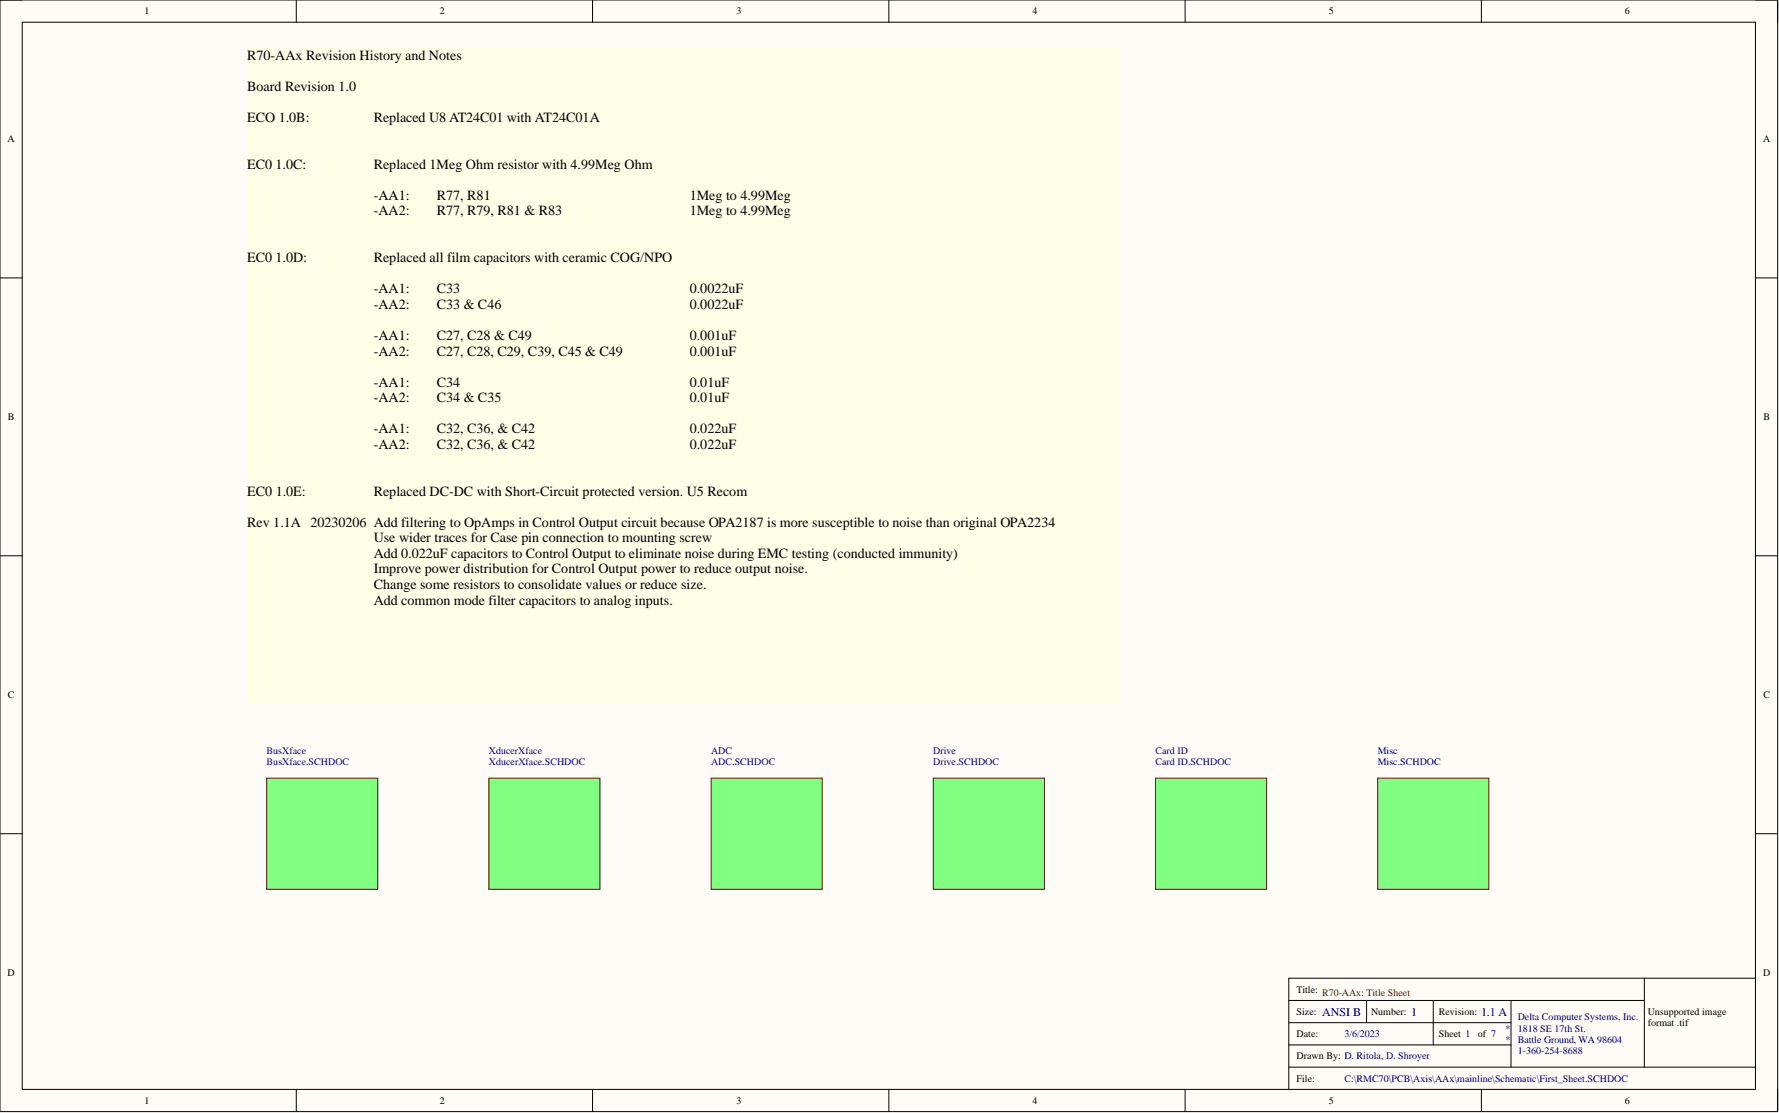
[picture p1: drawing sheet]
<svg xmlns="http://www.w3.org/2000/svg" width="406mm" height="254mm" viewBox="0 0 406 254" stroke-linecap="round" stroke-linejoin="round" font-family="sans-serif">
<defs><g id="words">
<g font-size="3.2">
<text x="56.4" y="13.7">R70-AAx Revision History and Notes</text>
<text x="56.4" y="20.8">Board Revision 1.0</text>
<text x="56.4" y="27.9">ECO 1.0B:</text>
<text x="85.3" y="27.9">Replaced U8 AT24C01 with AT24C01A</text>
<text x="56.4" y="38.5">EC0 1.0C:</text>
<text x="85.3" y="38.5">Replaced 1Meg Ohm resistor with 4.99Meg Ohm</text>
<text x="85.3" y="45.6">-AA1:</text>
<text x="99.7" y="45.6">R77, R81</text>
<text x="157.4" y="45.6">1Meg to 4.99Meg</text>
<text x="85.3" y="49.2">-AA2:</text>
<text x="99.7" y="49.2">R77, R79, R81 &amp; R83</text>
<text x="157.4" y="49.2">1Meg to 4.99Meg</text>
<text x="56.4" y="59.8">EC0 1.0D:</text>
<text x="85.3" y="59.8">Replaced all film capacitors with ceramic COG/NPO</text>
<text x="85.3" y="66.9">-AA1:</text>
<text x="85.3" y="70.5">-AA2:</text>
<text x="99.7" y="66.9">C33</text>
<text x="99.7" y="70.5">C33 &amp; C46</text>
<text x="157.4" y="66.9">0.0022uF</text>
<text x="157.4" y="70.5">0.0022uF</text>
<text x="85.3" y="77.6">-AA1:</text>
<text x="99.7" y="77.6">C27, C28 &amp; C49</text>
<text x="157.4" y="77.6">0.001uF</text>
<text x="85.3" y="81.1">-AA2:</text>
<text x="99.7" y="81.1">C27, C28, C29, C39, C45 &amp; C49</text>
<text x="157.4" y="81.1">0.001uF</text>
<text x="85.3" y="88.2">-AA1:</text>
<text x="99.7" y="88.2">C34</text>
<text x="157.4" y="88.2">0.01uF</text>
<text x="85.3" y="91.8">-AA2:</text>
<text x="99.7" y="91.8">C34 &amp; C35</text>
<text x="157.4" y="91.8">0.01uF</text>
<text x="85.3" y="98.9">-AA1:</text>
<text x="99.7" y="98.9">C32, C36, &amp; C42</text>
<text x="157.4" y="98.9">0.022uF</text>
<text x="85.3" y="102.4">-AA2:</text>
<text x="99.7" y="102.4">C32, C36, &amp; C42</text>
<text x="157.4" y="102.4">0.022uF</text>
<text x="56.4" y="113.1">EC0 1.0E:</text>
<text x="85.3" y="113.1">Replaced DC-DC with Short-Circuit protected version. U5 Recom</text>
<text x="56.4" y="120.2">Rev 1.1A 20230206 Add filtering to OpAmps in Control Output circuit because OPA2187 is more susceptible to noise than original OPA2234</text>
<text x="85.3" y="123.8">Use wider traces for Case pin connection to mounting screw</text>
<text x="85.3" y="127.3">Add 0.022uF capacitors to Control Output to eliminate noise during EMC testing (conducted immunity)</text>
<text x="85.3" y="130.9">Improve power distribution for Control Output power to reduce output noise.</text>
<text x="85.3" y="134.4">Change some resistors to consolidate values or reduce size.</text>
<text x="85.3" y="138">Add common mode filter capacitors to analog inputs.</text>
</g>
<g font-size="2.7" fill="#000080">
<text x="301.8" y="231.8">ANSI B</text>
<text x="322.1" y="231.8">1</text>
<text x="338" y="231.8">1.1 A</text>
</g>
<g font-size="2.3">
<text x="33" y="3.3">1</text>
<text x="100.4" y="3.3">2</text>
<text x="168.1" y="3.3">3</text>
<text x="235.6" y="3.3">4</text>
<text x="303.3" y="3.3">5</text>
<text x="370.9" y="3.3">6</text>
<text x="1.7" y="32.5">A</text>
<text x="402.4" y="32.5">A</text>
<text x="1.8" y="95.9">B</text>
<text x="402.5" y="95.9">B</text>
<text x="1.8" y="159.3">C</text>
<text x="402.5" y="159.3">C</text>
<text x="1.7" y="222.7">D</text>
<text x="295.9" y="226.5">Title:</text>
<text x="402.4" y="222.7">D</text>
<text x="295.9" y="231.6">Size:</text>
<text x="312.9" y="231.6">Number:</text>
<text x="328.4" y="231.6">Revision:</text>
<text x="376.1" y="231.5">Unsupported image</text>
<text x="295.9" y="236.7">Date:</text>
<text x="328.4" y="236.7">Sheet 1</text>
<text x="337.3" y="236.7">of 7</text>
<text x="376.1" y="234.1">format .tif</text>
<text x="295.9" y="241.8">Drawn By: D. Ritola, D. Shroyer</text>
<text x="33" y="251.9">1</text>
<text x="100.4" y="251.9">2</text>
<text x="168.1" y="251.9">3</text>
<text x="235.6" y="251.9">4</text>
<text x="295.9" y="246.8">File:</text>
<text x="303.3" y="251.9">5</text>
<text x="370.9" y="251.9">6</text>
</g>
<g font-size="2.3" fill="#000080">
<text x="60.9" y="172">BusXface</text>
<text x="111.6" y="172">XducerXface</text>
<text x="162.3" y="172">ADC</text>
<text x="213" y="172">Drive</text>
<text x="263.7" y="172">Card ID</text>
<text x="314.5" y="172">Misc</text>
<text x="60.9" y="174.5">BusXface.SCHDOC</text>
<text x="111.6" y="174.5">XducerXface.SCHDOC</text>
<text x="162.3" y="174.5">ADC.SCHDOC</text>
<text x="213" y="174.5">Drive.SCHDOC</text>
<text x="263.7" y="174.5">Card ID.SCHDOC</text>
<text x="314.5" y="174.5">Misc.SCHDOC</text>
<text x="346.4" y="232.9">Delta Computer Systems, Inc.</text>
<text x="306.8" y="236.7">3/6/2023</text>
<text x="343.6" y="235.4">*</text>
<text x="343.6" y="238">*</text>
<text x="346.4" y="235.4">1818 SE 17th St.</text>
<text x="346.4" y="238">Battle Ground, WA 98604</text>
<text x="346.4" y="240.5">1-360-254-8688</text>
<text x="306.8" y="246.8">C:\RMC70\PCB\Axis\AAx\mainline\Schematic\First_Sheet.SCHDOC</text>
</g>
<text font-size="2.3" fill="#800000" x="301.8" y="227.3">R70-AAx: Title Sheet</text>
</g></defs>
<path d="M0 0h405.7v253.7h-405.7z" fill-rule="evenodd" fill="#fffcf8"/>
<path d="M0 0h405.7v253.7h-405.7z" fill="none" stroke="#000" stroke-width=".23"/>
<path d="M5.1 5.1h395.6v243.5h-395.6z" fill-rule="evenodd" fill="#fffcf8"/>
<g fill="none" stroke="#000" stroke-width=".23">
<path d="M0 0h5.1M67.6 0v5.1M135.2 0v5.1M202.9 0v5.1M270.5 0v5.1M338.1 0v5.1M400.7 0h5v5.1M5.1 5.1h395.6v243.5h-395.6zM0 63.4h5.1M400.7 63.4h5M0 126.8h5.1M400.7 126.8h5"/>
<path d="M0 190.3h5.1M400.7 190.3h5M294.2 228.3h81.1M294.2 238.5h50.7M294.2 233.4h50.7M311.9 228.3v5.1M327.1 228.3v10.2M344.9 228.3v15.2M375.3 223.2v20.3M400.7 223.2h-106.5v25.4M67.6 248.6v5.1M135.2 248.6v5.1"/>
<path d="M202.9 248.6v5.1M270.5 248.6v5.1M294.2 243.5h106.5M338.1 248.6v5.1M405.7 248.6v5.1"/>
</g>
<path d="M60.9 177.6h25.3v25.3h-25.3z" fill-rule="evenodd" fill="#80ff80"/>
<path d="M60.9 177.6h25.3v25.3h-25.3z" fill="none" stroke="#800000" stroke-width=".23"/>
<path d="M111.6 177.6h25.3v25.3h-25.3z" fill-rule="evenodd" fill="#80ff80"/>
<path d="M111.6 177.6h25.3v25.3h-25.3z" fill="none" stroke="#800000" stroke-width=".23"/>
<path d="M162.3 177.6h25.4v25.3h-25.4z" fill-rule="evenodd" fill="#80ff80"/>
<path d="M162.3 177.6h25.4v25.3h-25.4z" fill="none" stroke="#800000" stroke-width=".23"/>
<path d="M213 177.6h25.4v25.3h-25.4z" fill-rule="evenodd" fill="#80ff80"/>
<path d="M213 177.6h25.4v25.3h-25.4z" fill="none" stroke="#800000" stroke-width=".23"/>
<path d="M263.7 177.6h25.4v25.3h-25.4z" fill-rule="evenodd" fill="#80ff80"/>
<path d="M263.7 177.6h25.4v25.3h-25.4z" fill="none" stroke="#800000" stroke-width=".23"/>
<path d="M314.5 177.6h25.3v25.3h-25.3z" fill-rule="evenodd" fill="#80ff80"/>
<path d="M314.5 177.6h25.3v25.3h-25.3z" fill="none" stroke="#800000" stroke-width=".23"/>
<path d="M56.4 10.8h199.1v149.7h-199.1z" fill-rule="evenodd" fill="#ffffe8"/>
<path d="M56.4 10.8h199.1v149.7h-199.1z" fill="none" stroke="#ffffe8" stroke-width=".23"/>
<use href="#words"/>
</svg>
